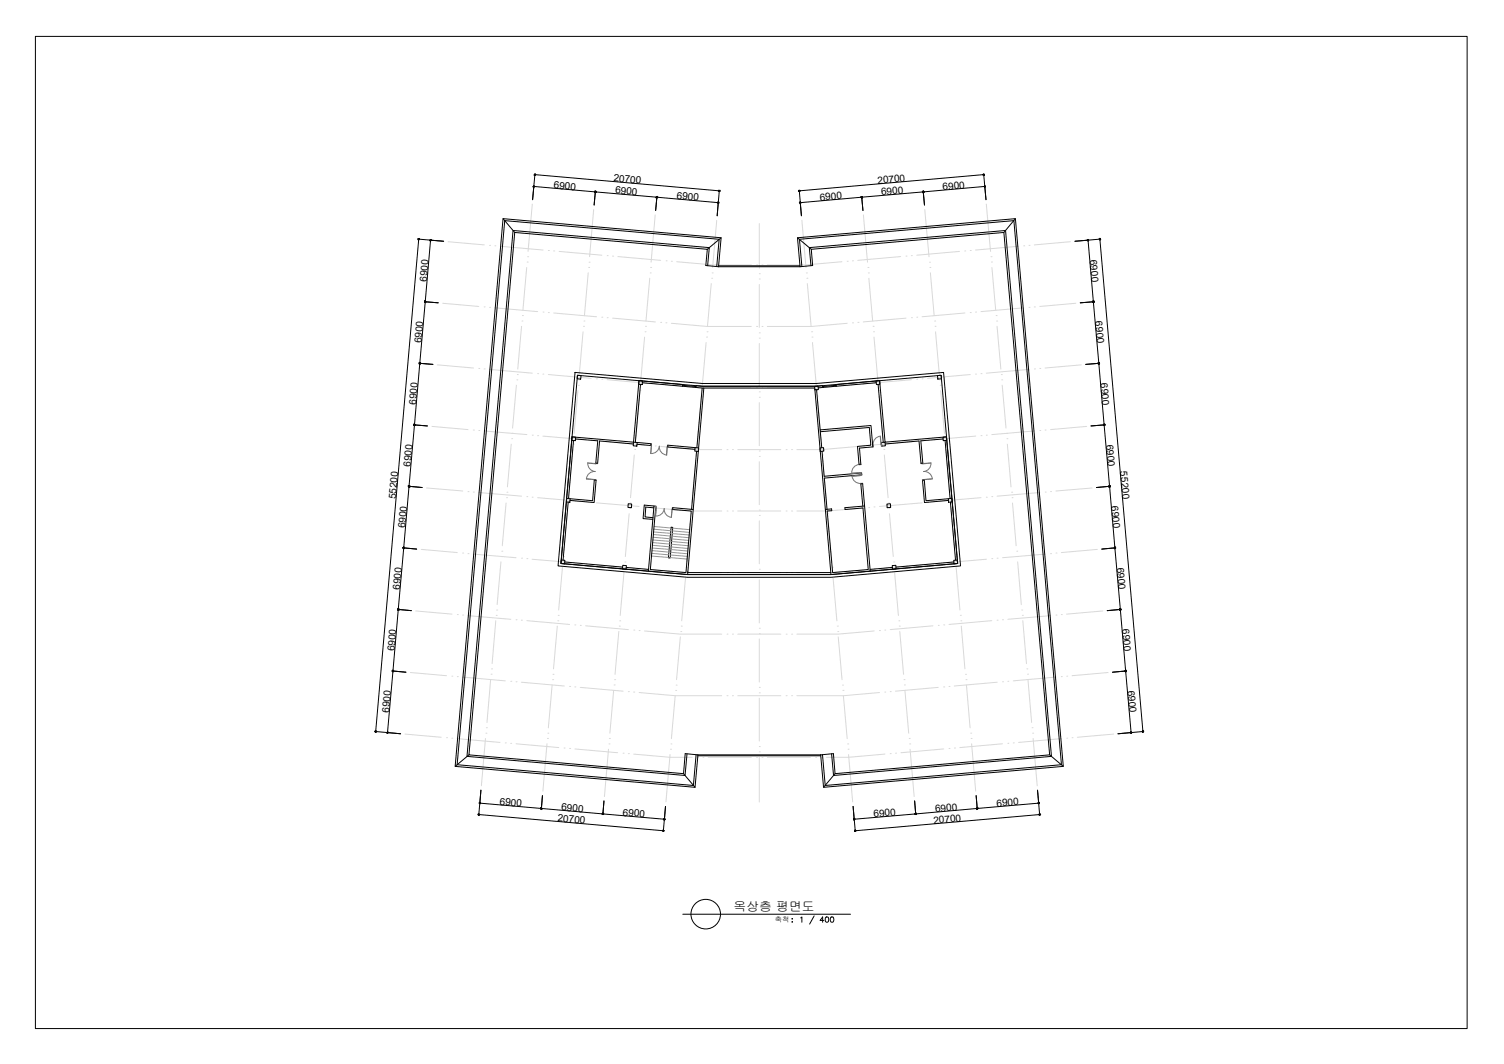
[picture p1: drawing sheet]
<svg xmlns="http://www.w3.org/2000/svg" width="420mm" height="297mm" viewBox="0 0 420 297" stroke-linecap="round" stroke-linejoin="round" font-family="sans-serif">
<defs><g id="words">
<text font-size="3.6" x="204.9" y="254.4">옥상층 평면도</text>
<g font-size="2.8">
<text x="154.6" y="52.5" transform="rotate(5 154.6 52.5)">6900</text>
<text x="171.4" y="50.6" transform="rotate(5 171.4 50.6)">20700</text>
<text x="245.2" y="51.3" transform="rotate(-5 245.2 51.3)">20700</text>
<text x="263.4" y="53" transform="rotate(-5 263.4 53)">6900</text>
<text x="171.8" y="54" transform="rotate(5 171.8 54)">6900</text>
<text x="189" y="55.5" transform="rotate(5 189 55.5)">6900</text>
<text x="229.1" y="56" transform="rotate(-5 229.1 56)">6900</text>
<text x="246.2" y="54.6" transform="rotate(-5 246.2 54.6)">6900</text>
<text x="304.4" y="72.6" transform="rotate(85 304.4 72.6)">6900</text>
<text x="119.2" y="78.7" transform="rotate(-85 119.2 78.7)">6900</text>
<text x="306" y="89.7" transform="rotate(85 306 89.7)">6900</text>
<text x="117.7" y="95.9" transform="rotate(-85 117.7 95.9)">6900</text>
<text x="307.5" y="106.9" transform="rotate(85 307.5 106.9)">6900</text>
<text x="116.2" y="113.1" transform="rotate(-85 116.2 113.1)">6900</text>
<text x="309" y="124.1" transform="rotate(85 309 124.1)">6900</text>
<text x="114.7" y="130.3" transform="rotate(-85 114.7 130.3)">6900</text>
<text x="313" y="131.6" transform="rotate(85 313 131.6)">55200</text>
<text x="110.6" y="139.4" transform="rotate(-85 110.6 139.4)">55200</text>
<text x="310.5" y="141.3" transform="rotate(85 310.5 141.3)">6900</text>
<text x="113.2" y="147.4" transform="rotate(-85 113.2 147.4)">6900</text>
<text x="312" y="158.5" transform="rotate(85 312 158.5)">6900</text>
<text x="111.7" y="164.6" transform="rotate(-85 111.7 164.6)">6900</text>
<text x="313.5" y="175.6" transform="rotate(85 313.5 175.6)">6900</text>
<text x="110.2" y="181.8" transform="rotate(-85 110.2 181.8)">6900</text>
<text x="315" y="192.8" transform="rotate(85 315 192.8)">6900</text>
<text x="108.7" y="199" transform="rotate(-85 108.7 199)">6900</text>
<text x="139.6" y="224.7" transform="rotate(5 139.6 224.7)">6900</text>
<text x="156.7" y="226.1" transform="rotate(5 156.7 226.1)">6900</text>
<text x="173.9" y="227.7" transform="rotate(5 173.9 227.7)">6900</text>
<text x="261.3" y="226.7" transform="rotate(-5 261.3 226.7)">6900</text>
<text x="278.5" y="225.2" transform="rotate(-5 278.5 225.2)">6900</text>
<text x="155.7" y="229.3" transform="rotate(5 155.7 229.3)">20700</text>
<text x="244.1" y="228.2" transform="rotate(-5 244.1 228.2)">6900</text>
<text x="260.8" y="230" transform="rotate(-5 260.8 230)">20700</text>
</g>
<text font-size="2" x="216.5" y="257.5">축척</text>
</g></defs>
<!-- layer: CEN -->
<g fill="none" stroke="#d9d9d9" stroke-width=".28">
<path d="M148.7 57l-1.2 13.2M165.8 58.5l-1.1 13.2M183 60l-1.1 13.2M241.2 60l1.1 13.2M258.3 58.5l1.2 13.2M275.5 57l1.2 13.2M125.2 67.5l10.1 .9M136.8 68.5h.1M138.2 68.6h.1M139.8 68.7l11.9 1.1M147.1 74.7l-1 11.9M147.3 73.2h.1"/>
<path d="M147.4 71.7h.1M153.2 69.9h.1M154.7 70.1h.1M156.2 70.2l11.9 1M164.3 76.2l-1 11.9M164.5 74.7h.1M164.6 73.2h.1M169.6 71.4h.1M171.1 71.5h.1M172.6 71.6l12 1.1M181.5 77.7l-1 11.9M181.6 76.2h.1"/>
<path d="M181.8 74.7h.1M186.1 72.8h.1M187.6 72.9h.1M189 73.1l10.2 .9h10.7M198.7 79.2l-1.1 11.9M198.8 77.7h.1M199 76.2h.1M200.2 61.5l-1.1 13.2M211.4 74h.1M212.1 76.4h.1M212.1 77.9h.1M212.1 62.4v12.5"/>
<path d="M212.1 79.4v12M212.9 74h.1M224 61.5l1.2 13.2M225.3 76.2h.1M225.4 77.7h.1M225.5 79.2l1.1 11.9M235.2 73.1l-10.1 .9h-10.7M236.7 72.9h.1M238.2 72.8h.1M242.5 74.7h.1M242.6 76.2h.1M242.7 77.7l1.1 11.9"/>
<path d="M251.6 71.6l-12 1.1M253.1 71.5h.1M254.6 71.4h.1M259.7 73.2h.1M259.8 74.7h.1M259.9 76.2l1.1 11.9M268 70.2l-11.9 1M269.5 70.1h.1M271 69.9h.1M276.8 71.7h.1M277 73.2h.1M277.1 74.7l1.1 11.9"/>
<path d="M284.5 68.7l-12 1.1M286 68.6h.1M287.5 68.5h.1M299 67.5l-10 .9M123.7 84.7l10.1 .9M135.2 85.7h.1M136.8 85.8h.1M138.2 85.9l12 1.1M145.7 91.1l-1.1 11.9M145.8 89.6h.1M146 88.1h.1M151.7 87.1h.1"/>
<path d="M153.2 87.2h.1M154.7 87.4l12 1M162.9 92.6l-1.1 12M163 91.1h.1M163.1 89.6h.1M168.1 88.6h.1M169.6 88.7h.1M171.1 88.8l12 1.1M180.1 94.1l-1.1 11.9M180.2 92.6h.1M180.3 91.1h.1M184.6 90h.1"/>
<path d="M186 90.1h.1M187.6 90.3l10 .8h12.3M197.3 95.6l-1.1 12M197.4 94.1h.1M197.5 92.6h.1M211.4 91.1h.1M212.1 92.9h.1M212.1 94.4h.1M212.1 95.9v12M212.9 91.1h.1M226.7 92.6h.1M226.9 94.1h.1"/>
<path d="M227 95.6l1 12M236.7 90.3l-10.1 .8h-12.2M238.2 90.1h.1M239.7 90h.1M243.9 91.1h.1M244 92.6h.1M244.2 94.1l1 11.9M253.1 88.8l-11.9 1.1M254.6 88.7h.1M256.1 88.6h.1M261.1 89.6h.1M261.2 91.1h.1"/>
<path d="M261.4 92.6l1 12M269.6 87.4l-12 1M271 87.2h.1M272.5 87.1h.1M278.3 88.1h.1M278.4 89.6h.1M278.5 91.1l1.1 11.9M286 85.9l-11.9 1.1M287.5 85.8h.1M289 85.7h.1M300.6 84.7l-10.1 .9M120.7 119l10.1 .9"/>
<path d="M122.2 101.9l10.1 .8M133.8 102.9h.1M135.2 103h.1M136.8 103.1l11.9 1.1M144.3 107.5l-1.1 12M144.4 106h.1M144.5 104.6h.1M150.2 104.3h.1M151.7 104.4h.1M153.2 104.6l11.9 1M161.4 109.1l-1 11.9M161.6 107.6h.1"/>
<path d="M161.7 106h.1M166.6 105.7h.1M168.1 105.9h.1M169.6 106l12 1.1M178.6 110.5l-1 12M178.8 109.1h.1M178.9 107.6h.1M183.1 107.2h.1M184.6 107.3h.1M186 107.4l10.2 .9h13.7M195.8 112.1l-1 11.9M195.9 110.6h.1"/>
<path d="M196.1 109.1h.1M211.4 108.3h.1M212.1 109.4h.1M212.1 110.9h.1M212.1 112.4v12M212.9 108.3h.1M228.2 109.1h.1M228.3 110.6h.1M228.4 112.1l1.1 11.9M238.2 107.4l-10.1 .9h-13.7M239.7 107.3h.1M241.2 107.2h.1"/>
<path d="M245.3 107.6h.1M245.5 109.1h.1M245.6 110.5l1.1 12M254.6 106l-11.9 1.1M256.1 105.9h.1M257.6 105.7h.1M262.5 106h.1M262.7 107.6h.1M262.8 109.1l1 11.9M271 104.6l-11.9 1M272.5 104.4h.1M274.1 104.3h.1"/>
<path d="M279.7 104.6h.1M279.9 106h.1M280 107.5l1 12M287.5 103.1l-12 1.1M289 103h.1M290.5 102.9h.1M302.1 101.9l-10.1 .8M303.6 119l-10.1 .9M119.2 136.2l10.1 .9M130.8 137.2h.1M132.2 137.4h.1M132.2 120.1h.1"/>
<path d="M133.7 137.5l12 1M133.8 120.2h.1M135.2 120.3l12 1M141.5 138.9h.1M141.6 137.4h.1M142.8 124l-1 11.9M142.9 122.5h.1M143.1 121h.1M147.2 138.6h.1M148.7 138.8h.1M148.7 121.5h.1M150.2 121.6h.1"/>
<path d="M150.2 138.9l11.9 1.1M151.7 121.8l11.9 1M158.8 138.9h.1M160 125.5l-1.1 11.9M160.1 124h.1M160.3 122.5h.1M165.1 122.9h.1M166.6 123.1h.1M168.1 123.2l12 1M177.2 127l-1.1 11.9M177.3 125.5h.1M177.4 124h.1"/>
<path d="M181.6 124.4h.1M183 124.5h.1M184.6 124.6l10 .9h7M194.4 128.5l-1.1 11.9M194.5 127h.1M194.6 125.5h.1M203.1 125.5h.1M204.6 125.5h.1M206.1 125.5h12M212.1 125.9h.1M212.1 127.4h.1M212.1 128.9v12"/>
<path d="M219.6 125.5h.1M221.1 125.5h.1M229.6 125.5h.1M229.7 127h.1M229.9 128.5l1 11.9M239.7 124.6l-10.1 .9h-7M241.2 124.5h.1M242.7 124.4h.1M246.8 124h.1M246.9 125.5h.1M247 127l1.1 11.9M256.1 123.2l-11.9 1"/>
<path d="M257.6 123.1h.1M259.1 122.9h.1M264 122.5h.1M264.1 124h.1M264.2 125.5l1.1 11.9M265.4 138.9h.1M272.6 121.8l-12 1M274.1 121.6h.1M274.1 138.9l-12 1.1M275.5 138.8h.1M275.5 121.5h.1M277.1 138.6h.1"/>
<path d="M281.2 121h.1M281.3 122.5h.1M281.4 124l1 11.9M282.6 137.4h.1M282.7 138.9h.1M289 120.3l-11.9 1M290.5 120.2h.1M290.5 137.5l-12 1M292 120.1h.1M292 137.4h.1M293.5 137.2h.1M305.1 136.2l-10.1 .9"/>
<path d="M117.7 153.4l10 .9M129.2 154.4h.1M130.8 154.6h.1M132.2 154.7l12 1M139.9 156.8l-1 12M140.1 155.4h.1M140.2 153.9h.1M141.4 140.4l-1.1 12M145.7 155.8h.1M147.2 156h.1M148.7 156.1l11.9 1M157.1 158.4l-1 11.9"/>
<path d="M157.3 156.8h.1M157.4 155.4h.1M158.6 141.9l-1.1 12M158.7 140.4h.1M162.1 157.3h.1M163.6 157.4h.1M163.6 140.1h.1M165.1 157.6l12 1M165.1 140.3h.1M166.6 140.4l11.9 1M174.3 159.9l-1 11.9M174.4 158.4h.1"/>
<path d="M174.6 156.9h.1M175.8 143.4l-1.1 12M175.9 141.9h.1M176 140.4h.1M178.5 158.7h.1M180 158.8h.1M180.1 141.5h.1M181.6 159l10 .9h10M181.6 141.7h.1M183 141.8l10.1 .9h8.5M191.6 159.9h.1M191.8 158.4h.1"/>
<path d="M192.9 144.9l-1 12M193.1 143.4h.1M193.2 141.9h.1M203.1 159.9h.1M203.1 142.7h.1M204.6 159.9h.1M204.6 142.7h.1M206.1 159.9h12M206.1 142.7h12M212.1 142.4h.1M212.1 143.9h.1M212.1 158.9h.1"/>
<path d="M212.1 145.4v12M219.6 159.9h.1M219.6 142.7h.1M221.1 159.9h.1M221.1 142.7h.1M231 141.9h.1M231.2 143.4h.1M231.3 144.9l1.1 12M232.5 158.4h.1M232.6 159.9h.1M241.2 141.8l-10.1 .9h-8.5M242.7 159l-10.1 .9h-10"/>
<path d="M242.7 141.7h.1M244.2 158.8h.1M244.2 141.5h.1M245.7 158.7h.1M248.2 140.4h.1M248.4 141.9h.1M248.5 143.4l1 12M249.7 156.9h.1M249.8 158.4h.1M249.9 159.9l1.1 11.9M257.6 140.4l-11.9 1M259.1 140.3h.1"/>
<path d="M259.1 157.6l-11.9 1M260.6 140.1h.1M260.6 157.4h.1M262.1 157.3h.1M265.5 140.4h.1M265.7 141.9l1 12M266.9 155.4h.1M267 156.8h.1M267.1 158.4l1.1 11.9M275.6 156.1l-12 1M277.1 156h.1M278.5 155.8h.1"/>
<path d="M282.9 140.4l1 12M284 153.9h.1M284.2 155.4h.1M284.3 156.8l1 12M292 154.7l-11.9 1M293.5 154.6h.1M295 154.4h.1M306.6 153.4l-10.1 .9M116.1 170.6l10.2 .9M127.7 171.6h.1M129.2 171.7h.1M130.7 171.9l12 1"/>
<path d="M138.5 173.3l-1 12M138.6 171.8h.1M138.8 170.3h.1M144.2 173h.1M145.7 173.1h.1M147.2 173.3l11.9 1M155.7 174.8l-1.1 11.9M155.8 173.3h.1M155.9 171.8h.1M160.6 174.5h.1M162.1 174.6h.1M163.6 174.7l11.9 1.1"/>
<path d="M172.9 176.3l-1.1 12M173 174.8h.1M173.1 173.3h.1M177.1 175.9h.1M178.5 176h.1M180 176.1l10.1 .9h11.5M190.1 177.8l-1.1 11.9M190.2 176.3h.1M190.3 174.8h.1M191.5 161.4l-1.1 11.9M203.1 177h.1M204.6 177h.1"/>
<path d="M206.1 177h12M212.1 160.4h.1M212.1 175.4h.1M212.1 176.9h.1M212.1 161.9v12M212.1 178.4v12M219.6 177h.1M221.1 177h.1M232.7 161.4l1.1 11.9M233.9 174.8h.1M234 176.3h.1M234.2 177.8l1 11.9"/>
<path d="M244.2 176.1l-10.1 .9h-11.5M245.7 176h.1M247.2 175.9h.1M251.1 173.3h.1M251.2 174.8h.1M251.4 176.3l1 12M260.6 174.7l-11.9 1.1M262.1 174.6h.1M263.6 174.5h.1M268.3 171.8h.1M268.4 173.3h.1M268.5 174.8l1.1 11.9"/>
<path d="M277.1 173.3l-12 1M278.5 173.1h.1M280.1 173h.1M285.4 170.3h.1M285.6 171.8h.1M285.7 173.3l1.1 12M293.5 171.9l-12 1M295 171.7h.1M296.5 171.6h.1M308.1 170.6l-10.1 .9M114.7 187.7l10 .9M126.2 188.8h.1"/>
<path d="M127.7 188.9h.1M129.2 189l12 1.1M137.1 189.7l-1.1 12M137.2 188.2h.1M137.3 186.7h.1M142.7 190.2h.1M144.2 190.3h.1M145.7 190.5l11.9 1M154.2 191.2l-1 12M154.4 189.7h.1M154.5 188.3h.1M159.1 191.6h.1"/>
<path d="M160.6 191.8h.1M162.1 191.9l12 1.1M171.4 192.7l-1 12M171.6 191.2h.1M171.7 189.7h.1M175.5 193.1h.1M177 193.2h.1M178.5 193.3l10.1 .9h13M188.6 194.2l-1 12M188.8 192.7h.1M188.9 191.3h.1M203.1 194.2h.1"/>
<path d="M204.6 194.2h.1M206.1 194.2h12M212.1 191.9h.1M212.1 193.4h.1M212.1 194.9v12M219.6 194.2h.1M221.1 194.2h.1M235.4 191.3h.1M235.5 192.7h.1M235.6 194.2l1.1 12M245.7 193.3l-10.1 .9h-13M247.2 193.2h.1"/>
<path d="M248.7 193.1h.1M252.5 189.7h.1M252.7 191.2h.1M252.8 192.7l1.1 12M262.1 191.9l-11.9 1.1M263.6 191.8h.1M265.1 191.6h.1M269.7 188.3h.1M269.9 189.7h.1M270 191.2l1 12M278.6 190.5l-12 1M280.1 190.3h.1"/>
<path d="M281.5 190.2h.1M286.9 186.7h.1M287 188.2h.1M287.2 189.7l1 12M295 189l-11.9 1.1M296.5 188.9h.1M298 188.8h.1M309.6 187.7l-10.1 .9M113.1 204.9l10.2 .9M124.7 206h.1M126.2 206.1h.1M127.7 206.2l12 1.1"/>
<path d="M135.6 206.2l-1.1 13.2M135.7 204.7h.1M135.9 203.2h.1M141.2 207.4h.1M142.6 207.5h.1M144.2 207.6l11.9 1.1M152.8 207.6l-1.1 13.3M152.9 206.2h.1M153.1 204.7h.1M157.6 208.8h.1M159.1 209h.1M160.6 209.1l11.9 1"/>
<path d="M170 209.2l-1.1 13.2M170.1 207.7h.1M170.3 206.2h.1M174.1 210.3h.1M175.5 210.4h.1M177 210.5l10.1 .9h6.3M187.2 210.7l-1.2 13.2M187.3 209.2h.1M187.4 207.7h.1M194.8 211.4h.1M196.4 211.4h.1M197.9 211.4h12"/>
<path d="M211.4 211.4h.1M212.1 208.4h.1M212.1 209.9h.1M212.1 211.4v12.5M212.9 211.4h.1M214.4 211.4h12M227.9 211.4h.1M229.3 211.4h.1M236.8 207.7h.1M236.9 209.2h.1M237.1 210.7l1.1 13.2M247.2 210.5l-10.1 .9h-6.2"/>
<path d="M248.7 210.4h.1M250.2 210.3h.1M254 206.2h.1M254.1 207.7h.1M254.2 209.2l1.2 13.2M263.6 209.1l-11.9 1M265.1 209h.1M266.6 208.8h.1M271.2 204.7h.1M271.3 206.2h.1M271.4 207.6l1.2 13.3M280.1 207.6l-12 1.1"/>
<path d="M281.5 207.5h.1M283.1 207.4h.1M288.3 203.2h.1M288.5 204.7h.1M288.6 206.2l1.2 13.2M296.5 206.2l-11.9 1.1M298 206.1h.1M299.5 206h.1M311.1 204.9l-10.1 .9"/>
</g>
<!-- layer: WIN -->
<path d="M190.7 107.6l3.7 .3v.3l-3.7-.4zM229.8 107.9l3.7-.3 .1 .2-3.7 .4zM192.1 159.6v.3" fill="none" stroke="#000" stroke-width=".28"/>
<!-- layer: 0e -->
<g fill="none" stroke="#000" stroke-width=".28">
<path d="M161.3 104.8l1 .1-.1 .9-1-.1zM178.5 106.3h1l-.1 1.1-1-.1zM227.6 107.9l.9-.1 .1 1h-.9zM244.7 106.3h1l.1 1-1 .1zM261.9 104.9l1-.1 .1 .9-1 .1zM158.3 139.1l1 .1-.1 1-1-.1zM159.8 122h1l-.1 1-1-.1zM177 123.4l1 .1-.1 1h-1zM194.2 125l1 .1-.1 .9-1-.1zM229.1 125.1l1-.1 .1 .9-1.1 .1zM246.2 123.5l1.1-.1v1.1h-1zM263.4 122h1l.1 .9-1 .1z"/>
<path d="M264.9 139.2l1-.1 .1 1-1 .1zM156.8 156.3l1 .1-.1 1-1-.1zM174 157.8l1 .1-.1 1-1-.1zM175.5 140.6l1 .1-.1 1-1-.1zM247.8 140.7l.9-.1 .1 1-1 .1zM249.2 157.9l1.1-.1v1l-1 .1zM266.4 156.4l1-.1 .1 1-1 .1z"/>
</g>
<!-- layer: WALL -->
<g fill="none" stroke="#000" stroke-width=".28">
<path d="M140.5 61l3.3 3.9M197.7 74.2l.4-5.1-54.8-4.8-12.8 146.9 60.9 5.3 .5-6.1M200.2 74.4l.7-7.6-59.9-5.2-13.3 151.9 66 5.8 .8-8.6M200.7 74.5l.8-8.1-61-5.4-13.3 153 67 5.8 .8-9.1M200.7 74.5l-3.5-.4 .4-4.5-53.8-4.7-12.8 145.8 60 5.3 .4-5.6 3.6 .3M200.7 74.5h22.8M200.8 74.2h22.7M201.5 66.4l-3.9 3.2M222.8 66.4l3.8 3.2M223.5 74.5l-.7-8.1 60.9-5.4 13.3 153-66.9 5.8-.8-9.1M223.5 74.5l3.5-.4-.4-4.5 53.8-4.7 12.8 145.8-59.9 5.3-.5-5.6-3.5 .3M224 74.4l-.7-7.6 59.9-5.2 13.3 151.9-66 5.8-.7-8.6"/>
<path d="M226.6 74.2l-.5-5.1 54.8-4.8 12.8 146.9-60.8 5.3-.6-6.1M283.7 61l-3.3 3.9M178.9 107.3l-1.4 16.2M179.4 106.8l11.3 1v-.4l-12.2-1.1-1.5 17.1-17.2-1.4-3.1 35.3 24.4 2.2M196.2 108.3l-1.5 16.7M196.6 108.3l-2.9 33.9M227.7 108.8l2.9 33.4M228.1 108.8l1.5 16.2M228.6 108.3l1.3-.1-.1-.5-1.7 .1h-31.9l-1.8-.1v.5l1.8 .1h31.4M244.8 106.8l-11.2 1-.1-.4 12.2-1.1 1.6 17.1 17.1-1.4 3.1 35.3-24.4 2.2M245.3 107.3l1.4 16.2M159.3 139.2l6.3 .6 .4-5.8 .5 .1-.5 6.2-6.8-.6"/>
<path d="M160.2 123l-1.4 16.2M160.8 122.6l6.2 .5-.6 6.2h.5l.6-6.2 9.4 .9M178 123.5l3.8 .4v.5l-3.8-.4M194.2 125l-7.6-.7-.1 .5 7.6 .6M194.6 126l-1.4 16.2M229.1 120l14.2-1.2 .5 6-3.7 .3 .4 4.5h-.5l-.4-5 3.7-.3-.4-5-13.7 1.2M229.6 126l.6 7 10.5-1v.5l-10.4 1 .7 8.7M263.5 122.6l-6.3 .5 .6 6.2h-.5l-.6-6.2-9.4 .9M264 123l1.4 16.2M264.9 139.2l-6.2 .6-.5-5.8-.5 .1 .6 6.2 6.7-.6M157.8 156.9l16.1 1.4M158.7 140.2l-1.4 16.2"/>
<path d="M174.9 158.4l6.3 .6M182.7 141.8l-2.3-.2-.2 2.7 2.2 .2M182.7 141.3l-1.6 18.2 11 .9 1.6-18.2-5.8-.5v.5l5.2 .5-1.5 17.2-9.9-.9 1.5-17.7-3.2-.3-.4 3.8 2.8 .2M187.5 147.2h.4l-.7 8.6-.5-.1zM192.1 159.9h40M241.5 141.3l-5.5 .4 .1 .5 5-.4 1.5 17.2-10 .9-1.5-17.2 1.3-.1-.1-.5-1.7 .1 1.5 18.2 11-.9-2.1-24.5-.5 .1 .5 6.2M249.3 158.4l-6.2 .6M265.5 140.2l1.4 16.2M266.5 156.9l-16.2 1.4M192.1 160.4h40M131 210.7l-3.8 3.3M191 216l3.2 3.8"/>
<path d="M194.9 211h34.4M195 210.7h34.3M233.3 216l-3.2 3.8M293.2 210.7l3.8 3.3"/>
</g>
<!-- layer: Ĳ -->
<g fill="none" stroke="#979797" stroke-width=".28">
<path d="M182 155.2l4.7 .4M182.1 154.5l4.7 .4M182.1 153.7l4.7 .4M182.2 153l4.7 .4M182.3 152.2l4.7 .5M182.3 151.5l4.8 .4M182.4 150.7l4.7 .4M182.4 150l4.8 .4M182.5 149.2l4.8 .4M182.6 148.5l4.7 .4M182.7 147.7l4.7 .5M182.7 147l4.7 .4"/>
<path d="M187.2 155.7l4.8 .4M187.3 154.9l4.7 .4M187.4 154.2l4.7 .4M187.4 153.4l4.7 .4M187.5 152.7l4.7 .4M187.6 151.9l4.7 .5M187.6 151.2l4.7 .4M187.7 150.5l4.7 .4M187.7 149.7l4.8 .4M187.8 149l4.8 .4M187.9 148.2l4.7 .4M187.9 147.4l4.8 .5"/>
</g>
<!-- layer: DOOR -->
<g fill="none" stroke="#757575" stroke-width=".28">
<path d="M163.8 133.7l2.3 .2M164.2 129.2l2.2 .3zM164.2 129.2a2.22 2.22 0 0 0 2.1 2.4 2.26 2.26 0 0 0-2.5 2.1l2.3 .2M166.1 133.9l.4 .2zM166.1 133.9h.1M166.4 129.3l.5 .2zM181.8 123.9l.1 .5zM181.9 124.4l-.1 2.2zM184.2 124.6a2.26 2.26 0 0 0 2 2.4l.2-2.2-.2 2.2M184.2 124.6a2.26 2.26 0 0 1-2.4 2M186.5 124.3v.5zM238 133l2.8-.3-2.8 .2a2.29 2.29 0 0 0 2.5 2.1"/>
<path d="M240 129.6l.5 .1zM240 129.7a2.26 2.26 0 0 0-2 2.4l2.2-.2M240.2 132h.5zM240.5 135h.5zM243.8 124.2l.2 .6zM245.9 121.8l.4 2.7-.4-2.7M246 121.8a2.26 2.26 0 0 0-2.1 2.4M257.3 129.3l.5 .1zM257.7 133.9l.5 .1zM257.8 129.4l2.2-.2zM258.2 133.9h.1M260.1 129.2a2.22 2.22 0 0 1-2.1 2.4 2.26 2.26 0 0 1 2.5 2.1l-2.3 .2"/>
<path d="M260.4 133.7l-2.2 .2M183.1 144.1a2.26 2.26 0 0 0 2.5-2.1 2.22 2.22 0 0 0 2 2.4M183.2 141.3l.1 .5zM183.3 141.8l-.1 2.3M183.3 141.8l-.2 2.3M187.7 142.2l-.2 2.2M187.8 141.7l.1 .5z"/>
</g>
<!-- layer: ETC -->
<path d="M160.6 104l35.6 3.1h31.8l35.6-3.1 4.7 54-36.1 3.2h-40.1l-36.2-3.2zM161.3 104.8l34.9 3h31.9l34.8-3 4.6 52.5-35.4 3.1h-40l-35.4-3.1z" fill="none" stroke="#000" stroke-width=".28"/>
<!-- layer: SHEET -->
<g fill="none" stroke="#000" stroke-width=".28">
<path d="M9.9 10.2h400v276.9h-400zM190.7 255.2h46.9M221.2 257.4h.2zM221.3 256.5v.1zM223.7 256.2l.3-.2v1.5M227.4 255.7l-1.2 2.3M230.2 257h-1.1l.7-1v1.5M230.7 256h.3a.77 .77 0 0 1 .5 .7 .77 .77 0 0 1-.5 .8l-.4-.3zM232.1 256a.74 .74 0 0 1 .9 .6 .74 .74 0 0 1-.5 .9l-.5-.3-.1-.6z"/>
<circle cx="197.2" cy="255.2" r="4.1"/>
</g>
<!-- layer: DIM -->
<g fill="none" stroke="#000" stroke-width=".28">
<path d="M149.4 52.1l16.7 1.5M149.4 48.8l-.6 7 .3-3.7M149.6 48.8l51.1 4.5M166.3 53.6l-.3 3.6M166.6 53.6l16.6 1.4M183.5 55.1l-.3 3.7M183.7 55.1l16.7 1.5M200.9 53.3l-.6 6.9 .3-3.6M223.3 53.3l.6 6.9-.4-3.6M240.5 55.1l-16.7 1.5M240.7 55.1l.4 3.7M257.7 53.6l-16.7 1.4"/>
<path d="M257.9 53.6l.4 3.6M274.6 48.8l-51.1 4.5M274.8 48.8l.6 7M274.9 52.1l-16.7 1.5M117 66.8l6.9 .6-3.6-.3M117 67l-12 137M120.3 67.3l-1.5 16.7M304 67.3l1.4 16.7M307.3 66.8l-7 .6 3.6-.3M307.3 67l12 137M118.8 84.2l3.6 .3M118.8 84.5l-1.5 16.7"/>
<path d="M305.5 84.2l-3.7 .3M305.5 84.5l1.4 16.7M115.8 118.6l3.6 .3M115.8 118.8l-1.5 16.8M117.2 101.7l-1.4 16.7M117.3 101.4l3.6 .3M306.9 101.4l-3.6 .3M307 101.7l1.4 16.7M308.5 118.8l1.5 16.8M308.5 118.6l-3.7 .3M114.2 136l-1.4 16.7M114.3 135.8l3.6 .3"/>
<path d="M310 135.8l-3.7 .3M310 136l1.4 16.7M112.8 153l3.6 .3M112.8 153.2l-1.5 16.7M311.5 153.2l1.5 16.7M311.5 153l-3.7 .3M111.2 170.4l-1.4 16.7M111.3 170.1l3.6 .4M313 170.1l-3.7 .4M313 170.4l1.4 16.7M109.8 187.3l3.6 .4M109.8 187.6l-1.5 16.7"/>
<path d="M314.5 187.6l1.5 16.7M314.5 187.3l-3.7 .4M104.9 204.2l7 .7-3.6-.4M319.3 204.2l-7 .7 3.7-.4M134 227.4l51.1 4.5M134.1 224.2l.3-3.6-.6 6.8M134.3 224.2l16.7 1.5M151.5 225.7l16.7 1.5M151.5 222.1l-.3 3.6M168.7 227.2l16.7 1.5M168.7 223.6l-.3 3.6M185.6 228.7l.3-3.6-.6 6.8"/>
<path d="M238.6 228.7l-.3-3.6 .6 6.8M255.5 223.6l.3 3.6M255.6 227.2l-16.7 1.5M272.7 222.1l.3 3.6M272.7 225.7l-16.6 1.5M289.9 224.2l-16.7 1.5M290.2 224.2l-.4-3.6 .6 6.8M290.2 227.4l-51 4.5"/>
</g>
<!-- layer: 0 -->
<g fill="#000" stroke="#000" stroke-width=".28">
<path d="M149 52.2l.1-.1zM149.3 48.9l.1-.1zM166.2 53.6h.1zM166.3 53.6l.1 .1zM183.4 55.2l.1-.1zM200.9 53.2v.1zM223.4 53.2l-.1 .1zM223.5 56.6h.2zM240.7 55.1l.2 .1zM257.9 53.6l-.1 .1zM257.9 53.6h.1zM117 66.8l.1-.1z"/>
<path d="M120.2 67.1h.1zM305.5 84.1v.1zM117.2 101.5l.1-.1zM307 101.3l-.1 .1zM308.6 118.5l-.1 .1zM114.2 135.8h.1zM310 135.8l-.1 .1zM311.5 153l-.1 .1zM111.2 170.2l.1-.1zM313 170.1l-.1 .2zM108.1 204.6l.2-.1zM319.3 204.2l-.1 .1z"/>
<path d="M133.8 227.4l.1-.1zM151.2 225.6v.1zM185.5 228.6l.1 .1zM238.7 228.6l-.1 .1zM273.1 225.6l-.1 .1zM290.5 227.3l-.1 .1z"/>
<path d="M166.2 53.6h.1zM166.3 53.6l.1 .1z"/>
<path d="M166.3 53.6l.1 .1zM166.3 53.6l.1 .1z"/>
<path d="M200.6 56.6l.1 .1zM200.6 56.6l.1 .1z"/>
<path d="M200.9 53.3l.2-.1zM200.9 53.2v.1z"/>
<path d="M223.2 53.2l.1 .1zM223.2 53.2l.1 .1z"/>
<path d="M240.7 55.1l.2 .1zM240.7 55.1l.2 .1z"/>
<path d="M257.9 53.6l-.1 .1zM257.9 53.6h.1z"/>
<path d="M257.9 53.6h.1zM257.9 53.6h.1z"/>
<path d="M274.8 48.8l.1 .1zM274.8 48.8l.1 .1z"/>
<path d="M307.2 66.7l.1 .1zM307.2 66.7l.1 .1z"/>
<path d="M118.7 84.1l.1 .1zM118.7 84.1l.1 .1z"/>
<path d="M118.7 84.1l.1 .1zM118.7 84.1l.1 .1z"/>
<path d="M305.3 84.2h.2zM305.3 84.2h.2z"/>
<path d="M305.3 84.2h.2zM305.3 84.2h.2z"/>
<path d="M115.7 118.5l.1 .1zM115.7 118.5l.1 .1z"/>
<path d="M115.7 118.5l.1 .1zM115.7 118.5l.1 .1z"/>
<path d="M117.2 101.3l.1 .1zM117.2 101.3l.1 .1z"/>
<path d="M117.2 101.3l.1 .1zM117.2 101.3l.1 .1z"/>
<path d="M306.9 101.4l.2 .1zM306.9 101.4l.2 .1z"/>
<path d="M306.9 101.4l.2 .1zM306.9 101.4l.2 .1zM307 101.3l-.1 .1z"/>
<path d="M308.3 118.5l.2 .1zM308.3 118.5l.2 .1z"/>
<path d="M308.3 118.5l.2 .1zM308.3 118.5l.2 .1z"/>
<path d="M114.2 135.8h.1zM114.3 135.8l.1 .1zM114.3 135.8l.1 .1z"/>
<path d="M114.3 135.8l.1 .1zM114.3 135.8l.1 .1z"/>
<path d="M310 135.8l-.1 .1zM310 135.8h.1zM310 135.8h.1z"/>
<path d="M310 135.8h.1zM310 135.8h.1z"/>
<path d="M112.8 153v.1zM112.8 153v.1z"/>
<path d="M112.8 153v.1zM112.8 153v.1z"/>
<path d="M111.2 170.2l.1-.1zM111.3 170.1l.1 .2zM111.3 170.1l.1 .2z"/>
<path d="M111.3 170.1l.1 .2zM111.3 170.1l.1 .2z"/>
<path d="M313 170.1l-.1 .2zM313 170.1l.1 .1zM313 170.1l.1 .1z"/>
<path d="M313 170.1l.1 .1zM313 170.1l.1 .1z"/>
<path d="M104.9 204.2l.1 .1zM104.9 204.2l.1 .1zM104.9 204.2l.2-.1z"/>
<path d="M316 204.5l.1 .1zM316 204.5l.1 .1z"/>
<path d="M319.2 204.1l.1 .1zM319.2 204.1l.1 .1z"/>
<path d="M151.2 225.6v.1zM151.2 225.6v.1z"/>
<path d="M185.5 228.6l.1 .1zM185.5 228.8l.1-.1z"/>
</g>
<g fill="none" stroke="#000" stroke-width=".28">
<path d="M149.3 52.1h.1M149.5 48.8h.1M166.1 53.6h.1M166.4 53.6h.2M183.2 55l.2 .1M183.6 55.1h.1M200.4 56.6h.1M200.7 53.3h.1M223.4 53.3h.1M223.7 56.6h.1M240.5 55.1h.1M241 55l-.1 .1"/>
<path d="M257.7 53.6h.1M258 53.6h.2M274.6 48.8h.1M274.9 52.1h.1M117 66.9v.1M120.3 67.2v.1M303.9 67.2l.1 .1M307.3 66.9v.1M118.8 84.4v.1M118.8 84v.1M305.4 84v.1M305.5 84.4v.1"/>
<path d="M115.8 118.7v.1M115.8 118.4v.1M117.2 101.6v.1M117.3 101.2v.1M306.9 101.2v.1M307 101.6v.1M308.4 118.4v.1M308.5 118.7v.1M114.2 135.9v.1M114.3 135.6v.1M310 135.6v.1M310 135.9v.1"/>
<path d="M112.8 153.1v.1M112.8 152.7v.1M311.4 152.7l.1 .1M311.5 153.1v.1M111.2 170.3v.1M111.3 169.9v.1M313 169.9v.1M313 170.3v.1M109.8 187.5v.1M109.8 187.1v.1M314.4 187.1l.1 .1M314.5 187.5v.1"/>
<path d="M105 204v.1M108.3 204.3v.1M316 204.3v.1M319.3 204v.1M133.9 227.4h.1M134.2 224.2h.1M151 225.7h.1M151.4 225.7h.1M168.2 227.2h.1M168.6 227.2h.1M185.1 231.9h.1M185.4 228.7h.1"/>
<path d="M238.7 228.7h.2M239 231.9h.2M255.7 227.2h-.1M255.9 227.2h.2M272.7 225.7h.2M273.1 225.7h.1M290.1 224.2h-.2M290.2 227.4h.2"/>
</g>
<use href="#words"/>
</svg>
